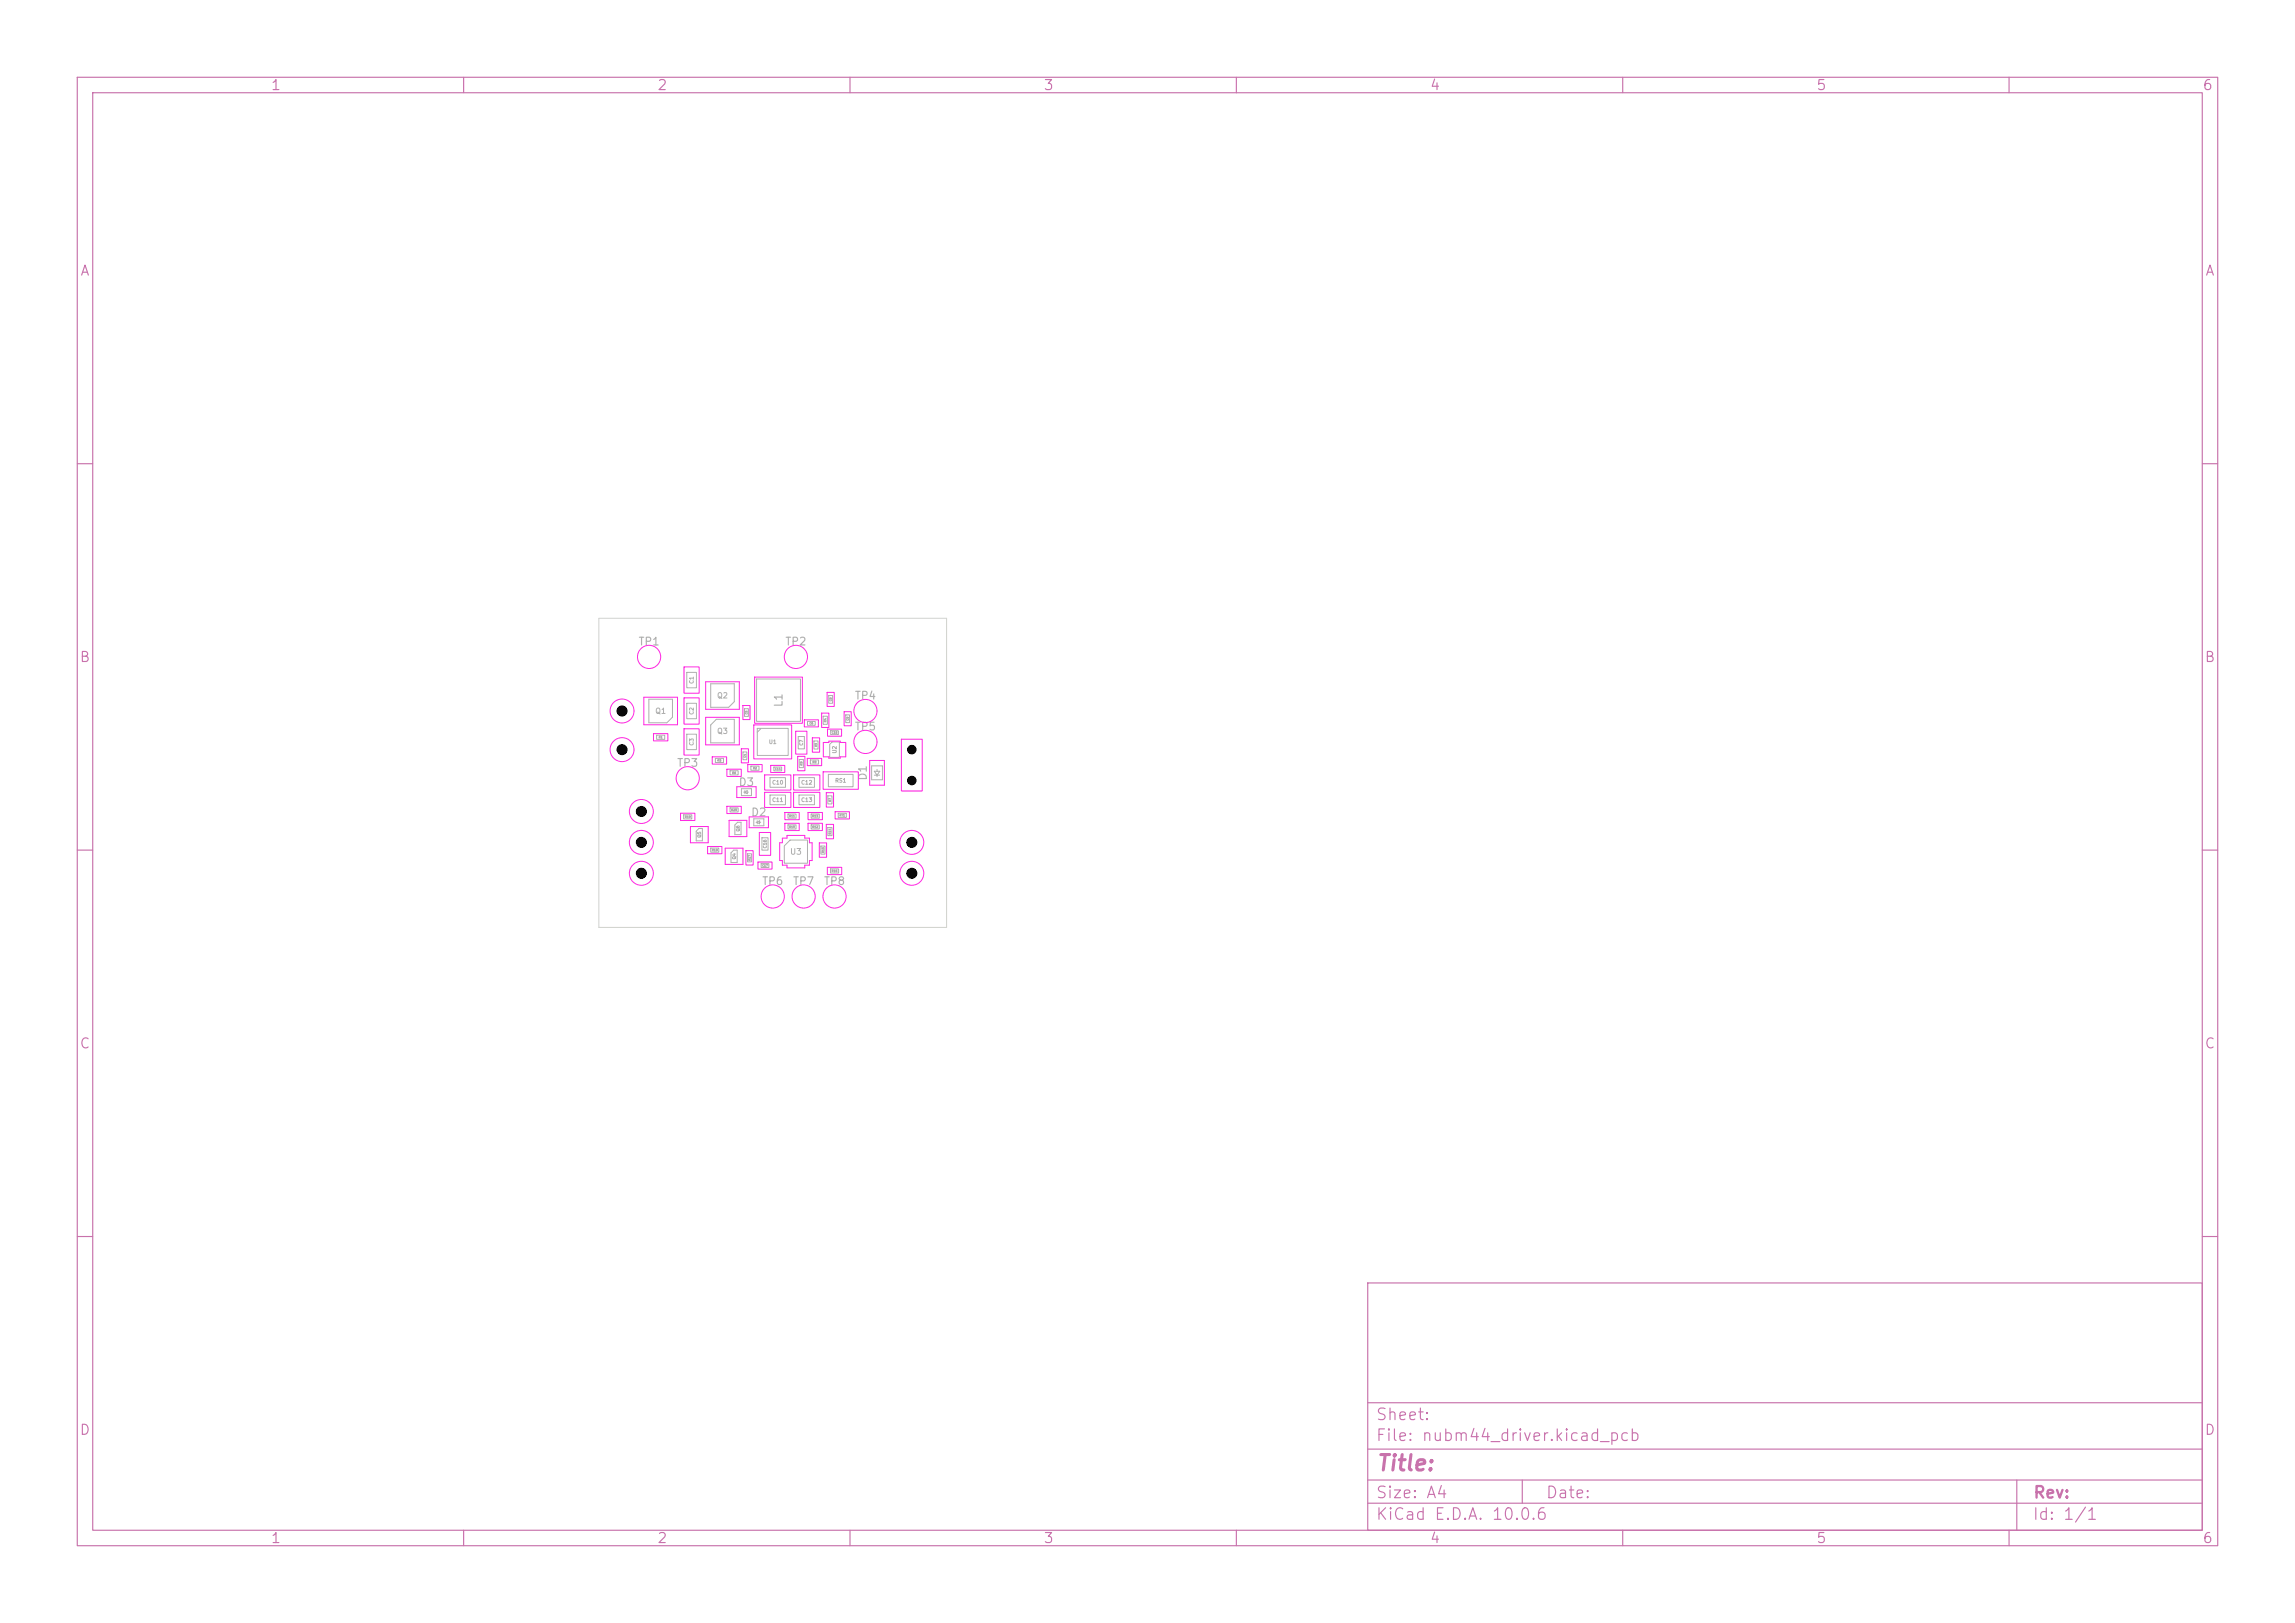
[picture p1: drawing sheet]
<svg xmlns="http://www.w3.org/2000/svg" width="297mm" height="210mm" viewBox="0 0 297 210" stroke-linecap="round" stroke-linejoin="round" font-family="sans-serif">
<defs><g id="words">
<text font-size="2" fill="#c872ab" x="178" y="190.8">Title:</text>
<g font-size="1.5" fill="#c872ab">
<text x="178" y="184.1">Sheet:</text>
<text x="178" y="186.8">File: nubm44_driver.kicad_pcb</text>
<text x="178" y="197">KiCad E.D.A. 10.0.6</text>
<text x="178" y="194.2">Size: A4</text>
<text x="200" y="194.2">Date:</text>
<text x="263" y="197">Id: 1/1</text>
<text x="263" y="194.2">Rev:</text>
</g>
<g font-size="1.3" fill="#c872ab">
<text x="35" y="12">1</text>
<text x="85" y="12">2</text>
<text x="135" y="12">3</text>
<text x="185" y="12">4</text>
<text x="235" y="12">5</text>
<text x="285" y="12">6</text>
<text x="10.3" y="36">A</text>
<text x="285.3" y="36">A</text>
<text x="10.2" y="86">B</text>
<text x="285.2" y="86">B</text>
<text x="10.2" y="136">C</text>
<text x="285.2" y="136">C</text>
<text x="10.2" y="186">D</text>
<text x="285.2" y="186">D</text>
<text x="35" y="200">1</text>
<text x="85" y="200">2</text>
<text x="135" y="200">3</text>
<text x="185" y="200">4</text>
<text x="235" y="200">5</text>
<text x="285" y="200">6</text>
</g>
<g font-size="1" fill="#afafaf">
<text x="82.5" y="83.8">TP1</text>
<text x="101.5" y="83.8">TP2</text>
<text x="101.5" y="91.6" transform="rotate(-90 101.5 91.6)">L1</text>
<text x="110.5" y="94.8">TP5</text>
<text x="110.5" y="90.8">TP4</text>
<text x="87.5" y="99.5">TP3</text>
<text x="95.5" y="102">D3</text>
<text x="112.4" y="101.1" transform="rotate(-90 112.4 101.1)">D1</text>
<text x="97.1" y="105.9">D2</text>
<text x="98.5" y="114.8">TP6</text>
<text x="102.5" y="114.8">TP7</text>
<text x="106.5" y="114.8">TP8</text>
</g>
<text font-size=".8" fill="#afafaf" x="102.2" y="110.8">U3</text>
<g font-size=".7" fill="#afafaf">
<text x="84.7" y="92.5">Q1</text>
<text x="92.7" y="95.1">Q3</text>
<text x="92.7" y="90.5">Q2</text>
</g>
<g font-size=".5" fill="#afafaf">
<text x="89.9" y="88.5" transform="rotate(-90 89.9 88.5)">C1</text>
<text x="89.9" y="92.5" transform="rotate(-90 89.9 92.5)">C2</text>
<text x="89.9" y="96.5" transform="rotate(-90 89.9 96.5)">C3</text>
<text x="99.5" y="96.4">U1</text>
<text x="99.9" y="101.6">C10</text>
<text x="103.6" y="101.6">C12</text>
<text x="108" y="101.4">RS1</text>
<text x="108.4" y="97.6" transform="rotate(-90 108.4 97.6)">U2</text>
<text x="99.9" y="103.9">C11</text>
<text x="103.6" y="103.9">C13</text>
</g>
<g font-size=".4" fill="#afafaf">
<text x="104" y="96.5" transform="rotate(-90 104 96.5)">C7</text>
<text x="95.8" y="107.6" transform="rotate(-90 95.8 107.6)">Q6</text>
<text x="90.8" y="108.4" transform="rotate(-90 90.8 108.4)">Q5</text>
<text x="95.3" y="111.2" transform="rotate(-90 95.3 111.2)">Q4</text>
<text x="99.3" y="109.8" transform="rotate(-90 99.3 109.8)">C16</text>
</g>
<g font-size=".3" fill="#afafaf">
<text x="85.2" y="95.6">R1</text>
<text x="96.8" y="92.5" transform="rotate(-90 96.8 92.5)">C5</text>
<text x="104.7" y="93.8">C6</text>
<text x="107" y="93.5" transform="rotate(-90 107 93.5)">R4</text>
<text x="107.6" y="95">C15</text>
<text x="107.7" y="90.8" transform="rotate(-90 107.7 90.8)">C8</text>
<text x="109.9" y="93.3" transform="rotate(-90 109.9 93.3)">C9</text>
<text x="92.8" y="98.6">R5</text>
<text x="94.7" y="100.2">R6</text>
<text x="96.6" y="98.1" transform="rotate(-90 96.6 98.1)">C4</text>
<text x="97.4" y="99.6">R2</text>
<text x="100.3" y="99.7">C14</text>
<text x="103.9" y="99.1" transform="rotate(-90 103.9 99.1)">R9</text>
<text x="105.1" y="98.8">R8</text>
<text x="105.8" y="96.7" transform="rotate(-90 105.8 96.7)">R3</text>
<text x="88.6" y="105.9">R18</text>
<text x="94.6" y="105">R20</text>
<text x="102.1" y="105.8">R11</text>
<text x="102.1" y="107.2">R10</text>
<text x="105.1" y="105.8">R13</text>
<text x="105.1" y="107.2">R12</text>
<text x="107.6" y="103.8" transform="rotate(-90 107.6 103.8)">R7</text>
<text x="108.6" y="105.7">RT1</text>
<text x="92.1" y="110.2">R19</text>
<text x="97.2" y="111.4" transform="rotate(-90 97.2 111.4)">R17</text>
<text x="98.6" y="112.2">C17</text>
<text x="106.7" y="110.4" transform="rotate(-90 106.7 110.4)">R15</text>
<text x="107.6" y="112.9">R16</text>
<text x="107.6" y="108" transform="rotate(-90 107.6 108)">R14</text>
</g>
</g></defs>
<g fill="none" stroke="#c872ab" stroke-width=".15">
<path d="M10 10h277v190h-277zM12 12h273v186h-273zM60 10v2M110 10v2M160 10v2M210 10v2M260 10v2M10 60h2M285 60h2M10 110h2M285 110h2M10 160h2"/>
<path d="M177 166h108v32h-108zM285 160h2M60 198v2M110 198v2M160 198v2M177 194.5h108M177 191.5h108M177 187.5h108M177 181.5h108M197 191.5v3M210 198v2M260 198v2"/>
<path d="M261 191.5v6.5"/>
</g>
<g fill="none" stroke="#afafaf" stroke-width=".13">
<path d="M84 90.5h3v2.3l-.7 .7h-2.3zM85 95.1h1v.6h-1zM88.9 91h1.2v2h-1.2zM88.9 87h1.2v2h-1.2zM88.9 95h1.2v2h-1.2zM92 88.5h3v2.3l-.7 .7h-2.3zM92.6 98.1h1v.6h-1zM92.7 93.1h2.3v3h-3v-2.3zM94.5 99.7h1v.6h-1zM96.1 97.3h.6v1h-.6zM96.4 91.7h.4v1h-.4zM97.2 99.1h1v.6h-1z"/>
<path d="M97.9 87.9h5.7v5.4h-5.7zM98 94.3h4v3.5h-4zM98.5 94.3l-.5 .5M100.1 99.3h1v.5h-1zM103.3 95.3h.8v1.6h-.8zM103.4 98.3h.6v1h-.6zM104.5 93.4h1v.4h-1zM104.9 98.3h1v.6h-1zM105.3 95.9h.6v1h-.6zM106.5 92.7h.6v1h-.6zM107.2 90h.6v1h-.6zM107.4 96.3l.3-.3h.9v2h-1.2z"/>
<path d="M107.5 94.5h1v.6h-1zM109.5 92.5h.4v1h-.4zM112.8 99.1h1.4v1.8h-1.4zM113.1 99.8h.8l-.4 .5zM113.5 99.6v.2M88.5 105.4h1v.6h-1zM90.4 107.2h.5v1.6h-.8v-1.2zM92 109.7h1v.6h-1zM94.5 104.5h1v.6h-1zM95 110h.4v1.6h-.8v-1.2zM95.4 106.4h.5v1.6h-.8v-1.2zM95.9 102.1h1.4v.9h-1.4z"/>
<path d="M96.2 102.5h.2M96.4 102.5l.3-.2v.4zM96.4 102.3v.4M96.7 102.5h.1M96.7 110.5h.6v1h-.6zM97.5 106h1.4v.9h-1.4zM97.8 106.4h.2M98 106.4l.3-.2v.4zM98 106.2v.4M98.3 106.4h.2M98.5 111.8h1v.4h-1zM98.6 108.4h.8v1.6h-.8z"/>
<path d="M99.7 100.6h2v1.3h-2zM99.7 102.9h2v1.2h-2zM102 105.3h1v.6h-1zM102 106.7h1v.6h-1zM102.2 108.7h2.3v3h-3v-2.2zM103.4 102.9h2v1.2h-2zM103.4 100.6h2v1.3h-2zM105 105.3h1v.6h-1zM105 106.7h1v.6h-1zM106.2 109.5h.6v1h-.6zM107.1 107.1h.6v1h-.6zM107.1 103h.6v1h-.6z"/>
<path d="M107.2 100.2h3.2v1.6h-3.2zM107.5 112.4h1v.6h-1zM108.5 105.2h1v.6h-1zM113.1 100.3h.8M113.5 100.3v.2"/>
</g>
<g fill="none" stroke="#ff26e2" stroke-width=".13">
<path d="M83.3 90.2h4.4v3.6h-4.4zM84.6 94.9h1.8v1h-1.8zM88.5 90.3h2v3.4h-2zM88.5 86.3h2v3.4h-2zM88.5 94.3h2v3.4h-2zM91.3 88.2h4.4v3.6h-4.4zM91.3 92.8h4.4v3.6h-4.4zM92.2 97.9h1.8v1h-1.8zM94.1 99.5h1.8v1h-1.8zM95.9 96.9h1v1.8h-1zM96.1 91.3h1v1.8h-1zM96.8 98.9h1.8v1h-1.8z"/>
<path d="M97.5 93.8h4.9v4.4h-4.9zM97.7 87.6h6.1v6h-6.1zM99.7 99h1.9v1h-1.9zM103 94.6h1.4v3h-1.4zM103.2 97.9h1v1.8h-1zM104.1 93.1h1.8v1h-1.8zM104.5 98.1h1.8v1h-1.8zM105.1 95.5h1v1.8h-1zM106.3 92.3h1v1.8h-1zM106.5 99.9h4.6v2.2h-4.6zM106.6 96.1h.7v-.2h1.4v.2h.7v1.8h-.7v.2h-1.4v-.2h-.7zM107 89.6h1v1.8h-1z"/>
<path d="M107.1 94.3h1.8v1h-1.8zM109.2 92.1h1v1.8h-1zM112.5 98.4h1.9v3.2h-1.9zM116.7 95.7h2.7v6.7h-2.7zM88.1 105.2h1.8v1h-1.8zM89.3 107h2.3v2.1h-2.3zM91.6 109.5h1.8v1h-1.8zM93.9 109.8h2.3v2.1h-2.3zM94.1 104.3h1.8v1h-1.8zM94.3 106.2h2.3v2.1h-2.3zM95.4 101.8h2.4v1.4h-2.4zM96.5 110.1h1v1.8h-1z"/>
<path d="M97 105.7h2.4v1.4h-2.4zM98.1 111.5h1.8v1h-1.8zM98.3 107.7h1.4v3h-1.4zM99 100.3h3.4v1.9h-3.4zM99 102.5h3.4v2h-3.4zM101.2 108.5h.6v-.4h2.3v.4h.6v.6h.4v2.3h-.4v.6h-.6v.3h-2.3v-.3h-.6v-.6h-.3v-2.3h.3zM101.6 105.1h1.8v1h-1.8zM101.6 106.5h1.8v1h-1.8zM102.7 102.5h3.4v2h-3.4zM102.7 100.3h3.4v1.9h-3.4zM104.6 105.1h1.8v1h-1.8zM104.6 106.5h1.8v1h-1.8z"/>
<path d="M106 109.1h1v1.8h-1zM106.9 106.7h1v1.8h-1zM106.9 102.6h1v1.8h-1zM107.1 112.2h1.8v1h-1.8zM108.1 105h1.8v1h-1.8z"/>
<circle cx="80.5" cy="92" r="1.55"/>
<circle cx="80.5" cy="97" r="1.55"/>
<circle cx="84" cy="85" r="1.5"/>
<circle cx="103" cy="85" r="1.5"/>
<circle cx="112" cy="92" r="1.5"/>
<circle cx="112" cy="96" r="1.5"/>
<circle cx="83" cy="113" r="1.55"/>
<circle cx="83" cy="109" r="1.55"/>
<circle cx="83" cy="105" r="1.55"/>
<circle cx="89" cy="100.7" r="1.5"/>
<circle cx="100" cy="116" r="1.5"/>
<circle cx="104" cy="116" r="1.5"/>
<circle cx="108" cy="116" r="1.5"/>
<circle cx="118" cy="113" r="1.55"/>
<circle cx="118" cy="109" r="1.55"/>
</g>
<path d="M77.5 80h45v40h-45z" fill="none" stroke="#d0d2cd" stroke-width=".13"/>
<g fill="#000" stroke="#000" stroke-width=".13">
<circle cx="80.5" cy="97" r=".65"/>
<circle cx="80.5" cy="92" r=".65"/>
<circle cx="118" cy="97" r=".55"/>
<circle cx="83" cy="113" r=".65"/>
<circle cx="83" cy="109" r=".65"/>
<circle cx="83" cy="105" r=".65"/>
<circle cx="118" cy="113" r=".65"/>
<circle cx="118" cy="109" r=".65"/>
<circle cx="118" cy="101" r=".55"/>
</g>
<use href="#words"/>
</svg>
